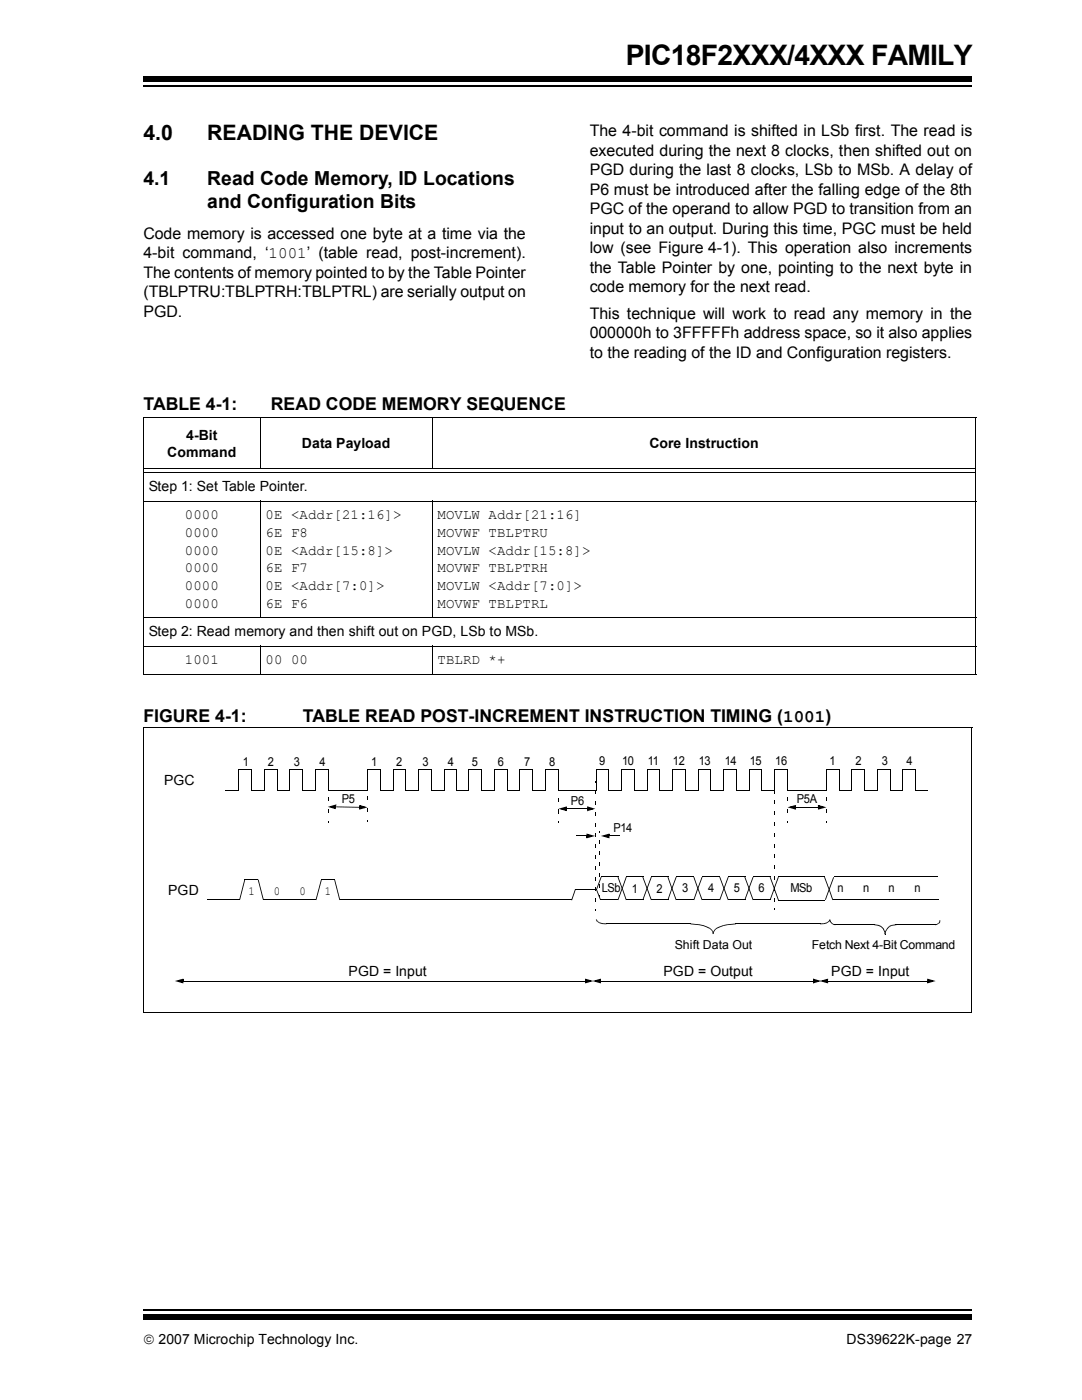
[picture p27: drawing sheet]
<svg xmlns="http://www.w3.org/2000/svg" width="216mm" height="279mm" viewBox="0 0 216 279" stroke-linecap="round" stroke-linejoin="round" font-family="sans-serif">
<defs><g id="words">
<text font-size="5.6" x="124.7" y="13">PIC18F2XXX/4XXX FAMILY</text>
<g font-size="4.2">
<text x="28.6" y="27.9">4.0</text>
<text x="41.3" y="27.9">READING THE DEVICE</text>
</g>
<g font-size="3.9">
<text x="28.6" y="36.8">4.1</text>
<text x="41.3" y="41.4">and Configuration Bits</text>
<text x="41.3" y="36.8">Read Code Memory, ID Locations</text>
</g>
<g font-size="3.5">
<text x="28.6" y="81.7">TABLE 4-1:</text>
<text x="54" y="81.7">READ CODE MEMORY SEQUENCE</text>
<text x="28.6" y="143.8">FIGURE 4-1:</text>
<text x="60.3" y="143.8">TABLE READ POST-INCREMENT INSTRUCTION TIMING (1001)</text>
</g>
<g font-size="3.2">
<text x="117.5" y="27.2">The 4-bit command is shifted in LSb first. The read is</text>
<text x="117.5" y="31.1">executed during the next 8 clocks, then shifted out on</text>
<text x="117.5" y="34.9">PGD during the last 8 clocks, LSb to MSb. A delay of</text>
<text x="117.5" y="38.8">P6 must be introduced after the falling edge of the 8th</text>
<text x="28.6" y="47.6">Code memory is accessed one byte at a time via the</text>
<text x="117.5" y="42.7">PGC of the operand to allow PGD to transition from an</text>
<text x="117.5" y="46.6">input to an output. During this time, PGC must be held</text>
<text x="28.6" y="51.5">4-bit command, ë1001í (table read, post-increment).</text>
<text x="117.5" y="50.5">low (see Figure 4-1). This operation also increments</text>
<text x="28.6" y="55.4">The contents of memory pointed to by the Table Pointer</text>
<text x="28.6" y="59.3">(TBLPTRU:TBLPTRH:TBLPTRL) are serially output on</text>
<text x="117.5" y="54.4">the Table Pointer by one, pointing to the next byte in</text>
<text x="117.5" y="58.2">code memory for the next read.</text>
<text x="28.6" y="63.2">PGD.</text>
<text x="117.5" y="63.5">This technique will work to read any memory in the</text>
<text x="117.5" y="67.4">000000h to 3FFFFFh address space, so it also applies</text>
<text x="117.5" y="71.3">to the reading of the ID and Configuration registers.</text>
</g>
<g font-size="2.8">
<text x="37.1" y="87.6">4-Bit</text>
<text x="60.2" y="89.4">Data Payload</text>
<text x="129.4" y="89.4">Core Instruction</text>
<text x="33.3" y="91.1">Command</text>
<text x="29.6" y="97.8">Step 1: Set Table Pointer.</text>
<text x="36.8" y="103.5">0000</text>
<text x="36.8" y="107">0000</text>
<text x="52.9" y="103.5">0E &lt;Addr[21:16]&gt;</text>
<text x="52.9" y="107">6E F8</text>
<text x="87.2" y="103.5">MOVLW Addr[21:16]</text>
<text x="87.2" y="107">MOVWF TBLPTRU</text>
<text x="36.8" y="110.5">0000</text>
<text x="52.9" y="110.5">0E &lt;Addr[15:8]&gt;</text>
<text x="87.2" y="110.5">MOVLW &lt;Addr[15:8]&gt;</text>
<text x="36.8" y="114.1">0000</text>
<text x="36.8" y="117.6">0000</text>
<text x="52.9" y="114.1">6E F7</text>
<text x="52.9" y="117.6">0E &lt;Addr[7:0]&gt;</text>
<text x="87.2" y="114.1">MOVWF TBLPTRH</text>
<text x="87.2" y="117.6">MOVLW &lt;Addr[7:0]&gt;</text>
<text x="36.8" y="121.1">0000</text>
<text x="52.9" y="121.1">6E F6</text>
<text x="87.2" y="121.1">MOVWF TBLPTRL</text>
<text x="29.6" y="126.8">Step 2: Read memory and then shift out on PGD, LSb to MSb.</text>
<text x="36.8" y="132.4">1001</text>
<text x="52.9" y="132.4">00 00</text>
<text x="87.2" y="132.4">TBLRD *+</text>
<text x="32.7" y="156.5">PGC</text>
<text x="33.5" y="178.3">PGD</text>
<text x="69.4" y="194.6">PGD = Input</text>
<text x="132.2" y="194.6">PGD = Output</text>
<text x="165.6" y="194.6">PGD = Input</text>
<text x="28.6" y="267.8">© 2007 Microchip Technology Inc.</text>
<text x="168.7" y="267.8">DS39622K-page 27</text>
</g>
<g font-size="2.5">
<text x="48.3" y="152.7">1</text>
<text x="53.4" y="152.7">2</text>
<text x="58.5" y="152.7">3</text>
<text x="63.7" y="152.7">4</text>
<text x="74" y="152.7">1</text>
<text x="79" y="152.7">2</text>
<text x="84.2" y="152.7">3</text>
<text x="89.2" y="152.7">4</text>
<text x="94" y="152.7">5</text>
<text x="99.2" y="152.7">6</text>
<text x="104.4" y="152.7">7</text>
<text x="109.4" y="152.7">8</text>
<text x="119.3" y="152.4">9</text>
<text x="124" y="152.5">10</text>
<text x="129" y="152.5">11</text>
<text x="134.1" y="152.5">12</text>
<text x="139.2" y="152.5">13</text>
<text x="144.4" y="152.5">14</text>
<text x="149.3" y="152.5">15</text>
<text x="154.4" y="152.5">16</text>
<text x="165.3" y="152.4">1</text>
<text x="170.4" y="152.4">2</text>
<text x="175.6" y="152.4">3</text>
<text x="180.6" y="152.4">4</text>
<text x="68.1" y="160.1">P5</text>
<text x="113.7" y="160.4">P6</text>
<text x="158.7" y="160.1">P5A</text>
<text x="122.2" y="165.8">P14</text>
<text x="49.5" y="178.4">1</text>
<text x="54.6" y="178.4">0</text>
<text x="59.7" y="178.4">0</text>
<text x="64.7" y="178.4">1</text>
<text x="119.9" y="177.8">LSb</text>
<text x="125.9" y="177.9">1</text>
<text x="130.8" y="177.9">2</text>
<text x="135.9" y="177.8">3</text>
<text x="141.1" y="177.8">4</text>
<text x="146.2" y="177.9">5</text>
<text x="151.1" y="177.9">6</text>
<text x="157.5" y="177.8">MSb</text>
<text x="166.8" y="177.8">n</text>
<text x="172" y="177.8">n</text>
<text x="177" y="177.8">n</text>
<text x="182.2" y="177.8">n</text>
<text x="134.4" y="189.2">Shift Data Out</text>
<text x="161.8" y="189.1">Fetch Next 4-Bit Command</text>
</g>
</g></defs>
<path d="M28.6 261h165.1" fill="none" stroke="#000" stroke-width=".34"/>
<path d="M28.6 262h165.1v1.1h-165.1z" fill="#000"/>
<path d="M28.6 14.8h165.1v5.5h-165.1z" fill="#fff"/>
<path d="M28.6 17.1h165.1" fill="none" stroke="#000" stroke-width=".34"/>
<g fill="#000">
<path d="M28.6 15.2h165.1v1.1h-165.1zM44.8 157.5h1.7v.1h-1.7zM65.3 159h.2v.7h-.2zM65.3 157h.2v.4h-.2zM70.4 157.5h1.7v.1h-1.7zM73.2 158.8h.1v.7h-.1zM73.2 156.8h.1v.4h-.1zM111.1 159h.2v.8h-.2zM111.1 157.1h.2v.3h-.2zM118.6 155.8h.2v.3h-.2zM118.6 157.6h.2v.7h-.2zM154.2 155.6h.1v.4h-.1z"/>
<path d="M154.2 157.4h.1v.8h-.1zM156.7 159h.2v.7h-.2zM156.7 157h.2v.4h-.2zM164.5 159h.2v.7h-.2zM164.5 157h.2v.4h-.2zM48.7 175.3h.2l-1.1 4h-.1zM51.3 175.3h.2l1 4h-.1zM63.9 175.4h.2l-1.1 4h-.1zM65.3 163.6h.2v.4h-.2zM65.3 161.3h.2v.8h-.2zM66.6 175.4h.2l1 4h-.2zM65.3 160.8l1.7-.5-.2 .4-.8 .3-.1-.3 .9 .2-.1 .3-.1-.4h.3l-.1 .5z"/>
<path d="M66.6 160.5l.4 .1-.1 .2h-.3zM71.6 160.4l1.6 .5-1.7 .5 .2-.4 .9-.3v.4l-.9-.3 .1-.3 .1 .4h-.4zM71.5 160.9h.4v.3h-.4zM73.2 163.4h.1v.3h-.1zM73.2 161.1h.1v.7h-.1zM111.1 163.7h.2v.3h-.2zM111.1 161.3h.2v.8h-.2zM112.6 161h.3v.2h-.3zM111.3 161.2l1.6-.5-.1 .4-.9 .3-.1-.4 1 .3-.1 .3-.1-.4h.3v.5zM114.6 177.2h.1l-.7 2.3-.2-.1zM116.8 166.2l1.7 .4-1.7 .5 .2-.4 .9-.2v.3l-.9-.3 .1-.3 .1 .4h-.4zM116.8 166.6h.4v.3h-.4z"/>
<path d="M117 160.7l1.6 .5-1.6 .5 .1-.4 .8-.3 .1 .4-.9-.3 .1-.3 .1 .4h-.3zM117 161.2h.3v.3h-.3zM118.6 159.7h.2v.7h-.2zM118.6 161.9h.2v.7h-.2zM118.6 164h.2v.7h-.2zM118.6 166.2h.2v.7h-.2zM118.6 168.3h.2v.7h-.2zM118.6 170.5h.2v.7h-.2zM118.6 172.6h.2v.8h-.2zM118.6 174.8h.2v.7h-.2zM118.6 177h.2v.6h-.2zM118.6 179.1h.2v.7h-.2z"/>
<path d="M119.7 174.8h.1l-.9 2.5h-.2zM119.4 178.4h.2v.3h-.2zM119.4 176.1h.2v.8h-.2zM119.4 174h.2v.7h-.2zM119.4 171.8h.2v.7h-.2zM119.4 169.6h.2v.7h-.2zM119.4 167.4h.2v.7h-.2zM119.4 165.7h.2v.3h-.2zM118.7 177.3h.2l.8 1.9-.2 .1zM121.1 166.4h.3v.2h-.3zM119.7 166.6l1.7-.4-.1 .3-.9 .3-.1-.3 1 .2-.1 .3-.1-.4h.3v.5zM123.9 177l.1 .1-.8 2.3h-.2z"/>
<path d="M123 174.8h.2l.8 2.3h-.1zM124.7 174.8h.1l-.8 2.3h-.1zM123.9 177.1l.1-.1 .8 2.4h-.1zM128.8 177l.2 .1-.9 2.3h-.1zM128 174.8h.1l.9 2.3h-.2zM129.7 174.8h.1l-.8 2.3h-.2zM128.8 177.1l.2-.1 .8 2.4h-.1zM133.8 177l.1 .1-.8 2.3h-.1zM133 174.8h.1l.8 2.3h-.1zM134.6 174.8h.2l-.9 2.3h-.1zM133.8 177.1l.1-.1 .9 2.4h-.2zM138.9 177l.2 .1-.8 2.3h-.2z"/>
<path d="M138.1 174.8h.2l.8 2.3h-.2zM139.8 174.8h.2l-.9 2.3h-.2zM138.9 177.1l.2-.1 .9 2.4h-.2zM144.1 177l.2 .1-.8 2.3h-.2zM143.3 174.8h.2l.8 2.3h-.2zM145 174.8h.2l-.9 2.3h-.2zM144.1 177.1l.2-.1 .9 2.4h-.2zM149.1 177l.2 .1-.8 2.3h-.2zM149.9 174.8h.2l-.8 2.3h-.2zM148.3 174.8h.2l.8 2.3h-.2zM149.1 177.1l.2-.1 .8 2.4h-.2zM154.2 177l.1 .1-.8 2.3h-.2z"/>
<path d="M155 174.8h.2l-.9 2.3h-.2zM154.2 159.6h.1v.7h-.1zM154.2 161.7h.1v.7h-.1zM154.2 163.9h.1v.7h-.1zM154.2 166h.1v.8h-.1zM154.2 168.2h.1v.7h-.1zM154.2 170.3h.1v.8h-.1zM154.2 172.5h.1v.7h-.1zM154.2 174.7h.1v.6h-.1zM154.2 176.8h.1v.7h-.1zM154.2 178.9h.1v.8h-.1zM153.3 174.8h.2l.8 2.3h-.1z"/>
<path d="M154.1 177.1l.2-.1 .9 2.4h-.2zM156.7 163.6h.2v.4h-.2zM156.7 161.3h.2v.8h-.2zM158.2 160.7h.4v.2h-.4zM156.9 160.9l1.7-.5-.1 .4-.9 .3-.1-.4 1 .3-.1 .3-.2-.4h.4v.5zM162.9 160.4l1.7 .5-1.7 .5 .2-.4 .9-.3v.4l-.9-.3 .1-.3 .1 .4h-.4zM162.9 160.9h.4v.3h-.4zM166 174.8l.2 .1-1.7 4.5-.2-.1zM164.5 163.6h.2v.4h-.2zM164.5 161.3h.2v.8h-.2zM164.2 174.8h.1l.9 2.3h-.2zM165 177.1l.2-.1 .8 2.4h-.2z"/>
<path d="M36.2 195.3h.3v.2h-.3zM34.8 195.5l1.7-.4-.1 .4-.9 .2-.1-.3 1 .2-.1 .4-.1-.5h.3v.5zM116.5 195.1l1.7 .4-1.7 .5 .2-.4 .9-.2v.3l-.9-.2 .1-.4 .1 .4h-.4zM116.5 195.5h.4v.3h-.4zM118.6 181.2h.2v.4h-.2zM118.7 183.3h.2zM118.7 183.4l.2-.1 .2 .3-.2 .1zM118.9 183.7l.1-.1 .5 .3-.1 .1zM119.4 195.3h.3v.2h-.3zM118 195.5l1.7-.4-.1 .4-.9 .2-.1-.3 1 .2-.1 .4-.1-.5h.3v.5zM120.7 184.1l.1 .1zM120.8 184.1l.1 .1z"/>
<path d="M119.5 183.9l1.3 .2v.1l-1.4-.2zM137.5 184.1v.1zM137.5 184.1a6.5 6.5 0 0 1 4.3 1.2l-.1 .1-.4-.4-1.2-.4-2.6-.4zM141.7 185.4l.1-.1 .3 .4-.2 .1zM142 186.1l.2 .1zM142.4 185.3l.4-.4 1.3-.5v.2l-1.2 .4-.4 .4-.3 .7h-.2zM141.9 185.7h.2l.1 .4h-.2zM142 186.1h.2zM144.1 184.4l.8-.2v.2l-.8 .2zM144.9 184.2l1.7-.1v.1l-1.7 .2zM146.6 184.1l.1 .1zM154.2 181.1h.1v.3h-.1z"/>
<path d="M162 195l1.6 .5-1.6 .5 .1-.4 .8-.2 .1 .3-.9-.2 .1-.4 .1 .4h-.3zM162 195.5h.3v.3h-.3zM163.3 184.1l.1 .1zM163.4 184.1v.1zM163.4 184.1l.7-.1v.2h-.7zM164.6 195.3h.4v.2h-.4zM164.1 184l.6-.1 .1 .1-.6 .2zM163.3 195.5l1.7-.4-.2 .4-.8 .2-.1-.3 .9 .2v.4l-.2-.5h.4v.5zM165.3 183.4h.2zM165.3 183.2l.1 .2zM164.7 183.9l.4-.3 .1-.3 .2 .1-.2 .3-.4 .3zM165.3 183.5h.2l.1 .3h-.2z"/>
<path d="M165.4 183.8l.2-.1 .2 .3-.2 .1zM166.4 184.2v.2zM165.7 184l.7 .2-.1 .2-.7-.3zM174.2 184.2v.2zM174.2 184.2a1.94 1.94 0 0 1 2 1.3h-.1l-.2-.3-.6-.5-1.1-.3zM176.2 186.2l.2 .1zM176.9 184.8l.3-.3 .1 .2-.7 .8-.2 .7h-.2l.2-.7zM176.1 185.5h.1l.2 .3h-.2zM176.2 185.8h.2v.4h-.2zM177.2 184.5l.4-.1 .1 .1-.4 .2zM177.6 184.4l.9-.2v.2l-.8 .1zM178.5 184.2l.1 .2z"/>
<path d="M184.7 195.1l1.7 .4-1.7 .5 .1-.4 .9-.2 .1 .3-1-.2 .1-.4 .1 .4h-.3zM184.7 195.5h.3v.3h-.3zM186.3 184.2l.1 .2zM186.4 184.2h.3v.1l-.3 .1zM186.6 184.2l.3-.2 .1 .1-.3 .2zM187.2 183.4l.1 .1zM187.2 183.5h.1v.4l-.3 .2-.1-.1z"/>
</g>
<g fill="none" stroke="#000" stroke-width=".2">
<path d="M28.5 83.3h166M28.5 99.9h166M28.6 83.4v50.9M28.7 93.4h165.6M28.7 94.3h165.6M51.9 83.2v10.1M51.9 99.8v23.4M86.1 83.2v10.1M86.1 99.8v23.4M194.4 83.4v50.9M28.5 123.1h166M28.5 128.8h166"/>
<path d="M28.5 134.4h166M51.9 128.7v5.8M86.1 128.7v5.8M28.7 145.1h165M28.7 145v56.8M45 157.6h2.6v-4.3h2.5v4.3h2.6v-4.3h2.5v4.3h2.5v-4.3h2.6v4.3h2.5v-4.3h2.6v4.3h7.8v-4.3h2.6v4.3h2.5v-4.3h2.6v4.3h2.5v-4.3h2.5v4.3h2.6v-4.3h2.5v4.3M90.8 157.6h2.6v-4.3h2.5v4.3h2.6v-4.3h2.5v4.3h2.5v-4.3h2.6v4.3h2.5v-4.3h2.6v4.3M156.8 157.6h7.8v-4.3h2.6v4.3h2.5v-4.3h2.6v4.3h2.5v-4.3h2.5v4.3h2.6v-4.3h2.5v4.3M156.8 157.5v-4.2h-2.5v4.2h-2.5v-4.2h-2.6v4.2h-2.5v-4.2h-2.6v4.2h-2.5v-4.2h-2.5v4.2h-2.6v-4.2h-2.5v4.2h-2.6v-4.2h-2.5v4.2h-2.5v-4.2h-2.6v4.2h-2.5v-4.2h-2.6v4.2h-7.5M182.4 157.6h2.4M193.6 145.1v56.8M41.4 179.3h6.4"/>
<path d="M48.8 175.3h2.6M52.4 179.3h10.5M64 175.4h2.6M67.8 179.3h46.2M112.9 161.2h4M114.6 177.3h4.3M114.7 166.6h2.1M119.7 179.4h3.4M119.8 174.8h3.5M121.4 166.6h2.2M124.7 174.8h3.5M124.8 179.4h3.4"/>
<path d="M129.7 174.8h3.5M129.8 179.4h3.4M134.8 174.8h3.5M134.8 179.4h3.4M139.9 174.8h3.5M140 179.4h3.4M145.1 174.8h3.5M145.1 179.4h3.4M150 174.8h3.4M150.1 179.4h3.4M155.1 179.4h9.3M155.2 174.8h9.1"/>
<path d="M158.6 160.9h4.3M165.9 179.4h21M166.1 174.8h20.6M36.5 195.5h80M119.7 195.5h42.2M120.8 184.1h16.7M146.6 184.1h16.8M165 195.5h19.7M166.2 184.3h8M178.4 184.3h8M28.6 201.8h165"/>
</g>
<g fill="#000">
<path d="M65.9 160.8l.9-.2v.5zM71.7 160.7l.9 .2-.9 .3zM111.9 161.2l.9-.2v.5zM117 166.4l.9 .2-.9 .3zM117.1 161l.9 .2-.9 .3zM120.4 166.6l.8-.2v.5zM157.5 160.9l.9-.2v.5zM163.1 160.7l.9 .2-.9 .3zM35.5 195.5l.9-.2v.5zM116.7 195.3l.9 .2-.9 .3zM118.7 195.5l.8-.2v.5zM162.1 195.3l.9 .2-.9 .3z"/>
<path d="M163.9 195.5l.9-.2v.5zM184.9 195.3l.9 .2-.9 .3z"/>
</g>
<path d="M67 160.9h4.5" fill="none" stroke="#000" stroke-width=".25"/>
<use href="#words"/>
</svg>
